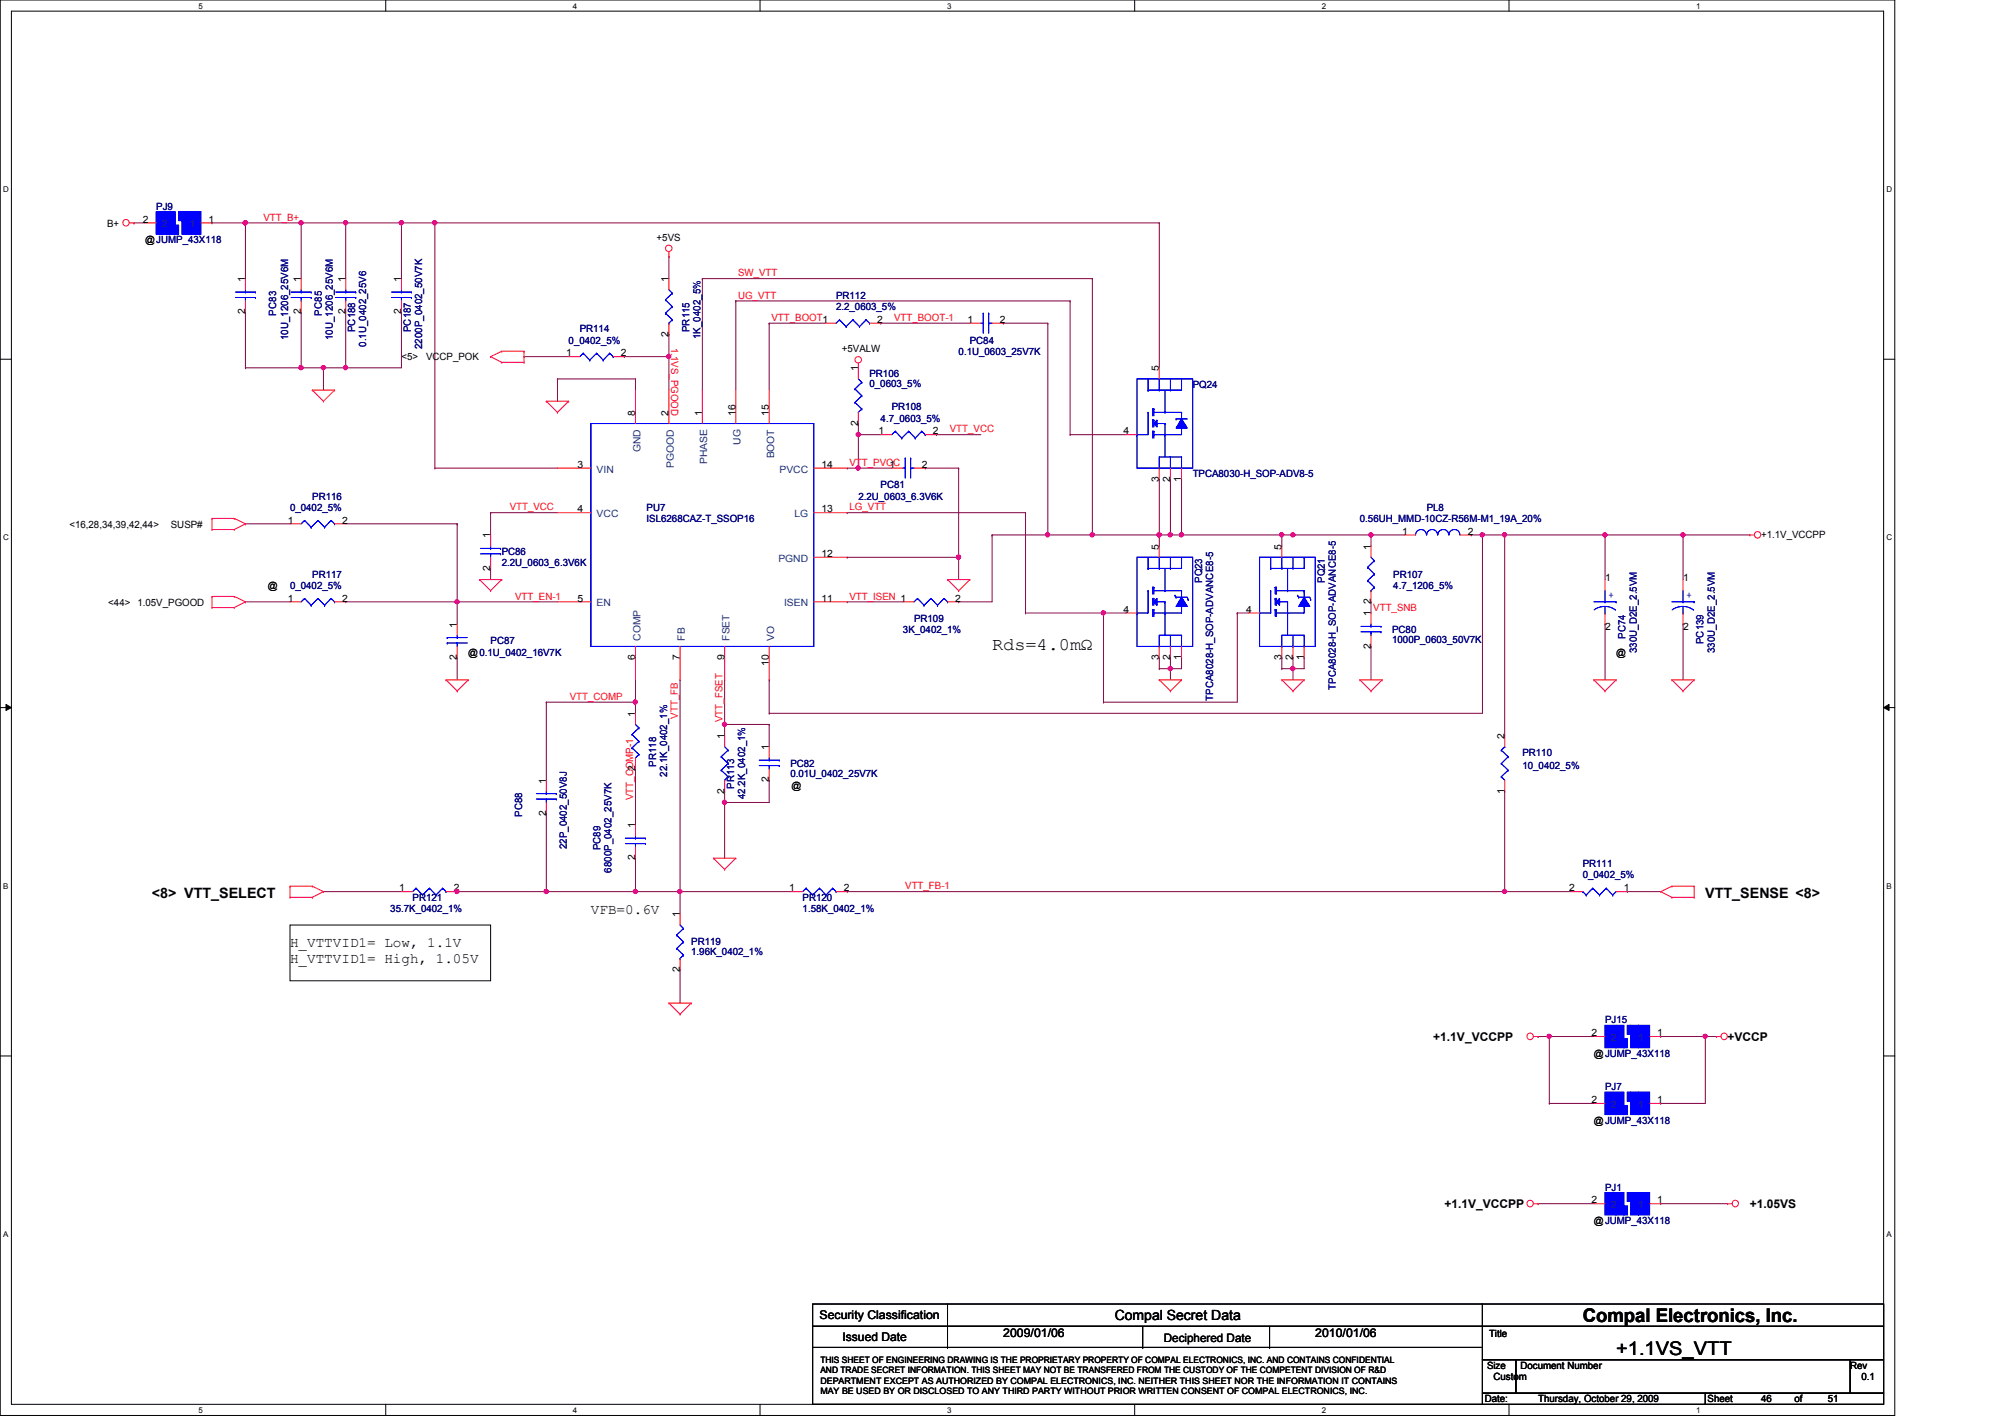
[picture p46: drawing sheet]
<svg xmlns="http://www.w3.org/2000/svg" width="297mm" height="210mm" viewBox="0 0 297 210" stroke-linecap="round" stroke-linejoin="round" font-family="sans-serif">
<defs><g id="words">
<g font-size="2.8">
<text x="234.5" y="195.8">Compal Electronics, Inc.</text>
<text x="239.4" y="200.7">+1.1VS_VTT</text>
</g>
<text font-size="2.6" x="147" y="96.2">Rds=4.0mΩ</text>
<g font-size="2.1">
<text x="22.5" y="133.1">&lt;8&gt; VTT_SELECT</text>
<text x="87.5" y="135.4">VFB=0.6V</text>
<text x="252.6" y="133.1">VTT_SENSE &lt;8&gt;</text>
<text x="43" y="140.3">H_VTTVID1= Low, 1.1V</text>
<text x="43" y="142.6">H_VTTVID1= High, 1.05V</text>
<text x="165.1" y="195.6">Compal Secret Data</text>
</g>
<g font-size="1.8">
<text x="212.3" y="154.2">+1.1V_VCCPP</text>
<text x="255.9" y="154.2">+VCCP</text>
<text x="214" y="179">+1.1V_VCCPP</text>
<text x="259.2" y="179">+1.05VS</text>
<text x="121.4" y="195.5">Security Classification</text>
<text x="124.8" y="198.6">Issued Date</text>
<text x="148.6" y="198.1">2009/01/06</text>
<text x="194.9" y="198.1">2010/01/06</text>
</g>
<text font-size="1.7" x="172.4" y="198.8">Deciphered Date</text>
<g font-size="1.5">
<text x="15.9" y="33.7">B+</text>
<text x="21.2" y="33">2</text>
<text x="30.9" y="33">1</text>
<text x="97.3" y="35.7">+5VS</text>
<text x="21.5" y="36">@JUMP_43X118</text>
<text x="36.3" y="41.8" transform="rotate(-90 36.3 41.8)">1</text>
<text x="44.6" y="41.8" transform="rotate(-90 44.6 41.8)">1</text>
<text x="51.2" y="41.8" transform="rotate(-90 51.2 41.8)">1</text>
<text x="59.4" y="41.8" transform="rotate(-90 59.4 41.8)">1</text>
<text x="99.1" y="41.8" transform="rotate(-90 99.1 41.8)">1</text>
<text x="36.3" y="46.6" transform="rotate(-90 36.3 46.6)">2</text>
<text x="44.6" y="46.6" transform="rotate(-90 44.6 46.6)">2</text>
<text x="51.2" y="46.6" transform="rotate(-90 51.2 46.6)">2</text>
<text x="59.4" y="46.6" transform="rotate(-90 59.4 46.6)">2</text>
<text x="130" y="47.8">2</text>
<text x="143.3" y="47.8">1</text>
<text x="148.1" y="47.8">2</text>
<text x="59.5" y="53.4">&lt;5&gt;</text>
<text x="63.1" y="53.4">VCCP_POK</text>
<text x="83.9" y="52.8">1</text>
<text x="92" y="52.8">2</text>
<text x="99.1" y="49.9" transform="rotate(-90 99.1 49.9)">2</text>
<text x="124.7" y="52.2">+5VALW</text>
<text x="127.1" y="55" transform="rotate(-90 127.1 55)">1</text>
<text x="171.7" y="55" transform="rotate(-90 171.7 55)">5</text>
<text x="94.1" y="61.6" transform="rotate(-90 94.1 61.6)">8</text>
<text x="99.1" y="61.6" transform="rotate(-90 99.1 61.6)">2</text>
<text x="104" y="61.6" transform="rotate(-90 104 61.6)">1</text>
<text x="109" y="61.6" transform="rotate(-90 109 61.6)">16</text>
<text x="113.9" y="61.6" transform="rotate(-90 113.9 61.6)">15</text>
<text x="127.1" y="63.1" transform="rotate(-90 127.1 63.1)">2</text>
<text x="130.1" y="64.3">1</text>
<text x="138.2" y="64.3">2</text>
<text x="166.5" y="64.3">4</text>
<text x="85.6" y="69.3">3</text>
<text x="121.7" y="69.3">14</text>
<text x="131.8" y="69.3">1</text>
<text x="136.6" y="69.3">2</text>
<text x="171.7" y="71.3" transform="rotate(-90 171.7 71.3)">3</text>
<text x="173.4" y="71.3" transform="rotate(-90 173.4 71.3)">2</text>
<text x="175" y="71.3" transform="rotate(-90 175 71.3)">1</text>
<text x="42.6" y="77.6">1</text>
<text x="50.7" y="77.6">2</text>
<text x="85.6" y="75.9">4</text>
<text x="121.7" y="75.9">13</text>
<text x="10.3" y="78.1">&lt;16,28,34,39,42,44&gt;</text>
<text x="25.3" y="78.1">SUSP#</text>
<text x="72.6" y="79.8" transform="rotate(-90 72.6 79.8)">1</text>
<text x="121.7" y="82.5">12</text>
<text x="171.7" y="81.4" transform="rotate(-90 171.7 81.4)">5</text>
<text x="189.9" y="81.4" transform="rotate(-90 189.9 81.4)">5</text>
<text x="203.1" y="81.4" transform="rotate(-90 203.1 81.4)">1</text>
<text x="207.7" y="79.2">1</text>
<text x="217.5" y="79.2">2</text>
<text x="260.9" y="79.6">+1.1V_VCCPP</text>
<text x="16" y="89.7">&lt;44&gt;</text>
<text x="20.4" y="89.7">1.05V_PGOOD</text>
<text x="39.7" y="87.2">@</text>
<text x="42.6" y="89.1">1</text>
<text x="50.7" y="89.1">2</text>
<text x="72.6" y="84.5" transform="rotate(-90 72.6 84.5)">2</text>
<text x="85.6" y="89.1">5</text>
<text x="121.7" y="89.1">11</text>
<text x="141.5" y="89.1">2</text>
<text x="203.1" y="89.5" transform="rotate(-90 203.1 89.5)">2</text>
<text x="237.8" y="86">1</text>
<text x="249.4" y="86">1</text>
<text x="67.7" y="93" transform="rotate(-90 67.7 93)">1</text>
<text x="166.5" y="90.8">4</text>
<text x="184.6" y="90.8">4</text>
<text x="203.1" y="91.3" transform="rotate(-90 203.1 91.3)">1</text>
<text x="237.8" y="93.3">2</text>
<text x="249.4" y="93.3">2</text>
<text x="67.7" y="97.7" transform="rotate(-90 67.7 97.7)">2</text>
<text x="69.4" y="97.1">@0.1U_0402_16V7K</text>
<text x="94.1" y="97.7" transform="rotate(-90 94.1 97.7)">6</text>
<text x="100.7" y="97.7" transform="rotate(-90 100.7 97.7)">7</text>
<text x="107.3" y="97.7" transform="rotate(-90 107.3 97.7)">9</text>
<text x="113.9" y="98.6" transform="rotate(-90 113.9 98.6)">10</text>
<text x="171.7" y="97.7" transform="rotate(-90 171.7 97.7)">3</text>
<text x="173.4" y="97.7" transform="rotate(-90 173.4 97.7)">2</text>
<text x="175" y="97.7" transform="rotate(-90 175 97.7)">1</text>
<text x="189.9" y="97.7" transform="rotate(-90 189.9 97.7)">3</text>
<text x="191.5" y="97.7" transform="rotate(-90 191.5 97.7)">2</text>
<text x="193.2" y="97.7" transform="rotate(-90 193.2 97.7)">1</text>
<text x="203.1" y="96.1" transform="rotate(-90 203.1 96.1)">2</text>
<text x="239.4" y="97.1">@</text>
<text x="94.1" y="106.2" transform="rotate(-90 94.1 106.2)">1</text>
<text x="107.3" y="109.5" transform="rotate(-90 107.3 109.5)">1</text>
<text x="113.9" y="111.1" transform="rotate(-90 113.9 111.1)">1</text>
<text x="222.9" y="109.5" transform="rotate(-90 222.9 109.5)">2</text>
<text x="80.9" y="116.1" transform="rotate(-90 80.9 116.1)">1</text>
<text x="94.1" y="114.3" transform="rotate(-90 94.1 114.3)">2</text>
<text x="107.3" y="117.6" transform="rotate(-90 107.3 117.6)">2</text>
<text x="113.9" y="115.9" transform="rotate(-90 113.9 115.9)">2</text>
<text x="117.3" y="116.9">@</text>
<text x="222.9" y="117.6" transform="rotate(-90 222.9 117.6)">1</text>
<text x="80.9" y="120.9" transform="rotate(-90 80.9 120.9)">2</text>
<text x="94.1" y="122.7" transform="rotate(-90 94.1 122.7)">1</text>
<text x="94.1" y="127.5" transform="rotate(-90 94.1 127.5)">2</text>
<text x="59.1" y="132">1</text>
<text x="67.2" y="132">2</text>
<text x="100.7" y="135.9" transform="rotate(-90 100.7 135.9)">1</text>
<text x="116.9" y="132">1</text>
<text x="125" y="132">2</text>
<text x="232.5" y="132">2</text>
<text x="240.6" y="132">1</text>
<text x="100.7" y="144" transform="rotate(-90 100.7 144)">2</text>
<text x="235.8" y="153.5">2</text>
<text x="245.5" y="153.5">1</text>
<text x="236.1" y="156.5">@JUMP_43X118</text>
<text x="235.8" y="163.4">2</text>
<text x="236.1" y="166.5">@JUMP_43X118</text>
<text x="245.5" y="163.4">1</text>
<text x="235.8" y="178.3">2</text>
<text x="245.5" y="178.3">1</text>
<text x="236.1" y="181.3">@JUMP_43X118</text>
<text x="220.6" y="198">Title</text>
<text x="220.3" y="202.8">Size</text>
<text x="225.3" y="202.8">Document Number</text>
<text x="274.1" y="202.8">Rev</text>
<text x="220" y="207.7">Date:</text>
<text x="221.3" y="204.4">Custom</text>
<text x="227.9" y="207.7">Thursday, October 29, 2009</text>
<text x="253" y="207.7">Sheet</text>
<text x="260.9" y="207.7">46</text>
<text x="265.9" y="207.7">of</text>
<text x="270.8" y="207.7">51</text>
<text x="275.8" y="204.4">0.1</text>
</g>
<g font-size="1.5" fill="#000080">
<text x="23.2" y="31.1">PJ9</text>
<text x="40.9" y="46.7" transform="rotate(-90 40.9 46.7)">PC83</text>
<text x="47.7" y="46.7" transform="rotate(-90 47.7 46.7)">PC85</text>
<text x="123.9" y="44.3">PR112</text>
<text x="123.9" y="45.9">2.2_0603_5%</text>
<text x="42.7" y="50.4" transform="rotate(-90 42.7 50.4)">10U_1206_25V6M</text>
<text x="49.3" y="50.4" transform="rotate(-90 49.3 50.4)">10U_1206_25V6M</text>
<text x="52.6" y="49.2" transform="rotate(-90 52.6 49.2)">PC188</text>
<text x="54.3" y="51.4" transform="rotate(-90 54.3 51.4)">0.1U_0402_25V6</text>
<text x="60.9" y="49.2" transform="rotate(-90 60.9 49.2)">PC187</text>
<text x="62.5" y="51.7" transform="rotate(-90 62.5 51.7)">2200P_0402_50V7K</text>
<text x="84.2" y="50.9">0_0402_5%</text>
<text x="85.9" y="49.2">PR114</text>
<text x="102.1" y="49.2" transform="rotate(-90 102.1 49.2)">PR115</text>
<text x="103.8" y="50.2" transform="rotate(-90 103.8 50.2)">1K_0402_5%</text>
<text x="142" y="52.5">0.1U_0603_25V7K</text>
<text x="143.7" y="50.9">PC84</text>
<text x="128.8" y="55.8">PR106</text>
<text x="128.8" y="57.3">0_0603_5%</text>
<text x="176.7" y="57.5">PQ24</text>
<text x="130.5" y="62.4">4.7_0603_5%</text>
<text x="132.1" y="60.8">PR108</text>
<text x="176.7" y="70.7">TPCA8030-H_SOP-ADV8-5</text>
<text x="43" y="75.6">0_0402_5%</text>
<text x="46.3" y="74">PR116</text>
<text x="95.8" y="75.6">PU7</text>
<text x="95.8" y="77.3">ISL6268CAZ-T_SSOP16</text>
<text x="127.2" y="74">2.2U_0603_6.3V6K</text>
<text x="130.5" y="72.3">PC81</text>
<text x="201.5" y="77.3">0.56UH_MMD-10CZ-R56M-M1_19A_20%</text>
<text x="211.4" y="75.6">PL8</text>
<text x="74.3" y="82.3">PC86</text>
<text x="74.3" y="83.9">2.2U_0603_6.3V6K</text>
<text x="43" y="87.2">0_0402_5%</text>
<text x="46.3" y="85.6">PR117</text>
<text x="178.1" y="86.4" transform="rotate(-90 178.1 86.4)">PQ23</text>
<text x="196.3" y="86.4" transform="rotate(-90 196.3 86.4)">PQ21</text>
<text x="206.4" y="85.6">PR107</text>
<text x="206.4" y="87.2">4.7_1206_5%</text>
<text x="72.7" y="95.5">PC87</text>
<text x="133.8" y="93.8">3K_0402_1%</text>
<text x="135.4" y="92.2">PR109</text>
<text x="206.2" y="93.8">PC80</text>
<text x="206.2" y="95.3">1000P_0603_50V7K</text>
<text x="240.8" y="94.6" transform="rotate(-90 240.8 94.6)">PC74</text>
<text x="252.4" y="95.4" transform="rotate(-90 252.4 95.4)">PC139</text>
<text x="242.5" y="96.7" transform="rotate(-90 242.5 96.7)">330U_D2E_2.5VM</text>
<text x="254" y="96.7" transform="rotate(-90 254 96.7)">330U_D2E_2.5VM</text>
<text x="179.7" y="103.8" transform="rotate(-90 179.7 103.8)">TPCA8028-H_SOP-ADVANCE8-5</text>
<text x="197.9" y="102.2" transform="rotate(-90 197.9 102.2)">TPCA8028-H_SOP-ADVANCE8-5</text>
<text x="97.2" y="113.6" transform="rotate(-90 97.2 113.6)">PR118</text>
<text x="117.1" y="113.6">PC82</text>
<text x="225.5" y="112">PR110</text>
<text x="225.5" y="114">10_0402_5%</text>
<text x="98.8" y="115.1" transform="rotate(-90 98.8 115.1)">22.1K_0402_1%</text>
<text x="108.8" y="116.9" transform="rotate(-90 108.8 116.9)">PR113</text>
<text x="110.4" y="118.4" transform="rotate(-90 110.4 118.4)">42.2K_0402_1%</text>
<text x="117.1" y="115.1">0.01U_0402_25V7K</text>
<text x="77.4" y="121" transform="rotate(-90 77.4 121)">PC88</text>
<text x="84" y="125.8" transform="rotate(-90 84 125.8)">22P_0402_50V8J</text>
<text x="88.9" y="126" transform="rotate(-90 88.9 126)">PC89</text>
<text x="90.6" y="129.3" transform="rotate(-90 90.6 129.3)">6800P_0402_25V7K</text>
<text x="234.5" y="128.5">PR111</text>
<text x="234.5" y="130.1">0_0402_5%</text>
<text x="57.8" y="135.1">35.7K_0402_1%</text>
<text x="61.1" y="133.4">PR121</text>
<text x="118.9" y="133.4">PR120</text>
<text x="118.9" y="135.1">1.58K_0402_1%</text>
<text x="102.4" y="140">PR119</text>
<text x="102.4" y="141.5">1.96K_0402_1%</text>
<text x="237.8" y="151.6">PJ15</text>
<text x="237.8" y="161.5">PJ7</text>
<text x="237.8" y="176.4">PJ1</text>
</g>
<g font-size="1.5" fill="#004080">
<text x="24" y="33.7">2</text>
<text x="28.1" y="33.7">1</text>
<text x="109.7" y="65.9" transform="rotate(-90 109.7 65.9)">UG</text>
<text x="88.4" y="70">VIN</text>
<text x="94.9" y="67" transform="rotate(-90 94.9 67)">GND</text>
<text x="99.8" y="69.3" transform="rotate(-90 99.8 69.3)">PGOOD</text>
<text x="104.8" y="68.7" transform="rotate(-90 104.8 68.7)">PHASE</text>
<text x="114.7" y="67.9" transform="rotate(-90 114.7 67.9)">BOOT</text>
<text x="115.5" y="70">PVCC</text>
<text x="88.4" y="76.6">VCC</text>
<text x="117.7" y="76.6">LG</text>
<text x="115.3" y="83.2">PGND</text>
<text x="88.4" y="89.8">EN</text>
<text x="116.2" y="89.8">ISEN</text>
<text x="94.9" y="94.9" transform="rotate(-90 94.9 94.9)">COMP</text>
<text x="101.5" y="94.9" transform="rotate(-90 101.5 94.9)">FB</text>
<text x="108.1" y="94.9" transform="rotate(-90 108.1 94.9)">FSET</text>
<text x="114.7" y="94.9" transform="rotate(-90 114.7 94.9)">VO</text>
<text x="238.6" y="154.2">2</text>
<text x="242.7" y="154.2">1</text>
<text x="238.6" y="164.1">2</text>
<text x="242.7" y="164.1">1</text>
<text x="238.6" y="179">2</text>
<text x="242.7" y="179">1</text>
</g>
<g font-size="1.5" fill="#f00">
<text x="39" y="32.7">VTT_B+</text>
<text x="109.3" y="40.9">SW_VTT</text>
<text x="109.3" y="44.2">UG_VTT</text>
<text x="114.3" y="47.5">VTT_BOOT1</text>
<text x="132.5" y="47.5">VTT_BOOT-1</text>
<text x="99.4" y="51.5" transform="rotate(90 99.4 51.5)">1.1VS_PGOOD</text>
<text x="140.7" y="64.1">VTT_VCC</text>
<text x="125.9" y="69">VTT_PVCC</text>
<text x="75.5" y="75.6">VTT_VCC</text>
<text x="125.9" y="75.6">LG_VTT</text>
<text x="76.3" y="88.8">VTT_EN-1</text>
<text x="125.9" y="88.8">VTT_ISEN 1</text>
<text x="203.5" y="90.5">VTT_SNB</text>
<text x="84.4" y="103.7">VTT_COMP</text>
<text x="100.4" y="106.5" transform="rotate(-90 100.4 106.5)">VTT_FB</text>
<text x="107" y="107" transform="rotate(-90 107 107)">VTT_FSET</text>
<text x="93.8" y="118.5" transform="rotate(-90 93.8 118.5)">VTT_COMP-1</text>
<text x="134.1" y="131.7">VTT_FB-1</text>
</g>
<g font-size="1.5" fill="#00f">
<text x="238.3" y="88.6">+</text>
<text x="249.8" y="88.6">+</text>
</g>
<g font-size="1.3">
<text x="121.5" y="201.9">THIS SHEET OF ENGINEERING DRAWING IS THE PROPRIETARY PROPERTY OF COMPAL ELECTRONICS, INC. AND CONTAINS CONFIDENTIAL</text>
<text x="121.5" y="203.5">AND TRADE SECRET INFORMATION. THIS SHEET MAY NOT BE TRANSFERED FROM THE CUSTODY OF THE COMPETENT DIVISION OF R&amp;D</text>
<text x="121.5" y="205">DEPARTMENT EXCEPT AS AUTHORIZED BY COMPAL ELECTRONICS, INC. NEITHER THIS SHEET NOR THE INFORMATION IT CONTAINS</text>
<text x="121.5" y="206.5">MAY BE USED BY OR DISCLOSED TO ANY THIRD PARTY WITHOUT PRIOR WRITTEN CONSENT OF COMPAL ELECTRONICS, INC.</text>
</g>
<g font-size="1.2">
<text x="29.4" y="1.3">5</text>
<text x="84.9" y="1.3">4</text>
<text x="140.3" y="1.3">3</text>
<text x="195.8" y="1.3">2</text>
<text x="251.3" y="1.3">1</text>
<text x=".5" y="28.5">D</text>
<text x="279.5" y="28.5">D</text>
<text x=".5" y="80.1">C</text>
<text x="279.5" y="80.1">C</text>
<text x=".5" y="131.7">B</text>
<text x="279.5" y="131.7">B</text>
<text x=".5" y="183.3">A</text>
<text x="279.5" y="183.3">A</text>
<text x="29.4" y="209.3">5</text>
<text x="84.9" y="209.3">4</text>
<text x="140.3" y="209.3">3</text>
<text x="195.8" y="209.3">2</text>
<text x="251.3" y="209.3">1</text>
</g>
</g></defs>
<path d="M0 0h280.7v209.7h-280.7zM1.7 1.7h277.4v206.3h-277.4z" fill="none" stroke="#000" stroke-width=".15"/>
<g fill="#fff">
<path d="M29.4 .2h.6v1.3h-.6z"/>
<path d="M29.4 208.2h.6v1.3h-.6z"/>
</g>
<path d="M57.1 0v1.7M57.1 208v1.7" fill="none" stroke="#000" stroke-width=".15"/>
<g fill="#fff">
<path d="M84.9 .2h.6v1.3h-.6z"/>
<path d="M84.9 208.2h.6v1.3h-.6z"/>
</g>
<path d="M112.6 0v1.7M112.6 208v1.7" fill="none" stroke="#000" stroke-width=".15"/>
<g fill="#fff">
<path d="M140.3 .2h.6v1.3h-.6z"/>
<path d="M140.3 208.2h.6v1.3h-.6z"/>
</g>
<path d="M168.1 0v1.7M168.1 208v1.7" fill="none" stroke="#000" stroke-width=".15"/>
<g fill="#fff">
<path d="M195.8 .2h.6v1.3h-.6z"/>
<path d="M195.8 208.2h.6v1.3h-.6z"/>
</g>
<path d="M223.6 0v1.7M223.6 208v1.7" fill="none" stroke="#000" stroke-width=".15"/>
<g fill="#fff">
<path d="M251.3 .2h.6v1.3h-.6z"/>
<path d="M251.3 208.2h.6v1.3h-.6z"/>
<path d="M.5 27.4h.8v1.3h-.8z"/>
<path d="M279.5 27.4h.8v1.3h-.8z"/>
<path d="M.5 79h.8v1.3h-.8z"/>
<path d="M279.5 79h.8v1.3h-.8z"/>
</g>
<path d="M0 53.2h1.7M279.1 53.2h1.6" fill="none" stroke="#000" stroke-width=".15"/>
<g fill="#fff">
<path d="M.5 130.6h.7v1.3h-.7z"/>
<path d="M279.5 130.6h.7v1.3h-.7z"/>
</g>
<path d="M0 104.8h1.7M.9 104.4l.8 .4-.8 .4zM279.1 104.8l.8-.4v.8zM279.1 104.8h1.6" fill="none" stroke="#000" stroke-width=".15"/>
<path d="M.9 104.4l.8 .4-.8 .4zM279.1 104.8l.8-.4v.8z" fill="#000"/>
<g fill="#fff">
<path d="M.5 182.2h.7v1.3h-.7z"/>
<path d="M279.5 182.2h.7v1.3h-.7z"/>
</g>
<path d="M0 156.4h1.7M279.1 156.4h1.6" fill="none" stroke="#000" stroke-width=".15"/>
<path d="M249.3 79.2h.1M249.3 79.2h9.9" fill="none" stroke="#800040" stroke-width=".15"/>
<circle cx="249.3" cy="79.2" r=".32" fill="#f0f"/>
<circle cx="249.3" cy="79.2" r=".32" fill="none" stroke="#f0f" stroke-width=".15"/>
<path d="M80.9 104h.1M80.9 104h13.2M94.1 104h.1M94.1 104v1.7" fill="none" stroke="#800040" stroke-width=".15"/>
<circle cx="94.1" cy="104" r=".32" fill="#f0f"/>
<circle cx="94.1" cy="104" r=".32" fill="none" stroke="#f0f" stroke-width=".15"/>
<g fill="none" stroke="#800040" stroke-width=".15">
<path d="M104.1 41.3h.1M104.1 41.3v16.5M109 44.6h.1M109 44.6h49.5M114 47.9h.1M114 47.9v9.9M155.2 47.9h.1M155.2 47.9v31.3h-8.2M64.4 69.3h.1M64.4 69.3h18.2M147 79.2h.1M67.7 97.4h.1"/>
<path d="M67.7 89.2h.1M67.7 97.4v3.3M67.7 89.2h14.9M107.4 117.2h.1M107.4 117.2v1.7M80.9 120.5h.1M80.9 120.5v11.6"/>
</g>
<circle cx="67.7" cy="89.1" r=".32" fill="#f0f"/>
<circle cx="67.7" cy="89.1" r=".32" fill="none" stroke="#f0f" stroke-width=".15"/>
<path d="M127.2 62.7h.1M127.2 64.4h.1M127.2 62.7v6.6M127.2 64.4h3.3M138.7 64.4h.1M138.7 64.4h6.6M67.7 89.2h.1M67.7 89.2v3.3" fill="none" stroke="#800040" stroke-width=".15"/>
<circle cx="127.1" cy="69.3" r=".32" fill="#f0f"/>
<circle cx="127.1" cy="69.3" r=".32" fill="none" stroke="#f0f" stroke-width=".15"/>
<circle cx="127.1" cy="64.4" r=".32" fill="#f0f"/>
<circle cx="127.1" cy="64.4" r=".32" fill="none" stroke="#f0f" stroke-width=".15"/>
<path d="M125.5 75.9h.1M125.5 75.9h26.4M127.2 69.3h.1M127.2 69.3h4.9M137.1 69.3h.1M137.1 69.3h4.9M142 82.5h.1M142 82.5v3.4" fill="none" stroke="#800040" stroke-width=".15"/>
<circle cx="142" cy="82.5" r=".32" fill="#f0f"/>
<circle cx="142" cy="82.5" r=".32" fill="none" stroke="#f0f" stroke-width=".15"/>
<g fill="none" stroke="#800040" stroke-width=".15">
<path d="M36.4 33h.1M36.4 33h8.2M44.6 33h.1M44.6 33v8.3M82.6 56.1h.1M82.6 56.1h11.5M82.6 56.1v3.3M94.1 56.1h.1M94.1 56.1v1.7M130.5 47.9h.1M130.5 47.9h13.2M148.6 47.9h.1"/>
<path d="M148.6 47.9h6.6M158.5 44.6h.1M158.5 44.6v19.8M147 79.2h.1M147 79.2v10h-5M151.9 75.9h.1M151.9 75.9v14.9M175 71h.1M175 71v8.2M203.1 79.2h.1M203.1 79.2h5M218 79.2h.1"/>
<path d="M218 79.2h1.6M125.5 89.2h.1M125.5 82.5h.1M125.5 89.2h8.3M125.5 82.5h16.5M142 89.2h.1M173.4 99.1h.1M173.4 99.1h1.6M203.1 89.2h.1M203.1 95.8h.1M203.1 89.2v1.6M203.1 95.8v4.9"/>
<path d="M114 105.7h.1M114 100.7h.1M114 105.7h105.6M114 100.7v5"/>
</g>
<circle cx="36.3" cy="33" r=".32" fill="#f0f"/>
<circle cx="36.3" cy="33" r=".32" fill="none" stroke="#f0f" stroke-width=".15"/>
<path d="M44.6 46.2h.1M44.6 46.2v8.3M173.4 79.2h.1M173.4 79.2h1.6" fill="none" stroke="#800040" stroke-width=".15"/>
<circle cx="175" cy="79.2" r=".32" fill="#f0f"/>
<circle cx="175" cy="79.2" r=".32" fill="none" stroke="#f0f" stroke-width=".15"/>
<circle cx="173.4" cy="79.2" r=".32" fill="#f0f"/>
<circle cx="173.4" cy="79.2" r=".32" fill="none" stroke="#f0f" stroke-width=".15"/>
<path d="M171.7 97.4h.1M171.7 97.4v1.7M173.4 99.1h.1M173.4 99.1v1.6" fill="none" stroke="#800040" stroke-width=".15"/>
<circle cx="173.4" cy="99" r=".32" fill="#f0f"/>
<circle cx="173.4" cy="99" r=".32" fill="none" stroke="#f0f" stroke-width=".15"/>
<path d="M219.6 79.2h.1M219.6 79.2v26.5" fill="none" stroke="#800040" stroke-width=".15"/>
<circle cx="219.6" cy="79.2" r=".32" fill="#f0f"/>
<circle cx="219.6" cy="79.2" r=".32" fill="none" stroke="#f0f" stroke-width=".15"/>
<path d="M107.4 107.3h.1M107.4 107.3v1.7" fill="none" stroke="#800040" stroke-width=".15"/>
<circle cx="107.3" cy="107.3" r=".32" fill="#f0f"/>
<circle cx="107.3" cy="107.3" r=".32" fill="none" stroke="#f0f" stroke-width=".15"/>
<path d="M99.1 52.8h.1M99.1 52.8v5M114 107.3h.1M114 107.3v3.3" fill="none" stroke="#800040" stroke-width=".15"/>
<circle cx="99.1" cy="52.8" r=".32" fill="#f0f"/>
<circle cx="99.1" cy="52.8" r=".32" fill="none" stroke="#f0f" stroke-width=".15"/>
<path d="M107.4 118.9h.1M107.4 118.9v8.2" fill="none" stroke="#800040" stroke-width=".15"/>
<circle cx="107.3" cy="118.8" r=".32" fill="#f0f"/>
<circle cx="107.3" cy="118.8" r=".32" fill="none" stroke="#f0f" stroke-width=".15"/>
<path d="M161.8 41.3h.1M161.8 41.3v37.9M173.4 71h.1M173.4 71v8.2M203.1 79.2h.1M203.1 79.2v1.7M107.4 107.3h.1M107.4 100.7h.1M107.4 107.3h6.6M107.4 100.7v6.6M114 115.6h.1M114 115.6v3.3" fill="none" stroke="#800040" stroke-width=".15"/>
<circle cx="161.8" cy="79.2" r=".32" fill="#f0f"/>
<circle cx="161.8" cy="79.2" r=".32" fill="none" stroke="#f0f" stroke-width=".15"/>
<path d="M155.2 79.2h.1M155.2 79.2h6.6M171.7 71h.1M171.7 71v8.2M80.9 104h.1M80.9 104v11.6" fill="none" stroke="#800040" stroke-width=".15"/>
<circle cx="155.2" cy="79.2" r=".32" fill="#f0f"/>
<circle cx="155.2" cy="79.2" r=".32" fill="none" stroke="#f0f" stroke-width=".15"/>
<path d="M171.7 79.2h.1M171.7 79.2h1.7" fill="none" stroke="#800040" stroke-width=".15"/>
<circle cx="171.7" cy="79.2" r=".32" fill="#f0f"/>
<circle cx="171.7" cy="79.2" r=".32" fill="none" stroke="#f0f" stroke-width=".15"/>
<path d="M151.9 90.8h.1M151.9 90.8h11.6M94.1 113.9h.1M94.1 113.9v8.3M80.9 132.1h.1M80.9 132.1h13.2" fill="none" stroke="#800040" stroke-width=".15"/>
<circle cx="94.1" cy="132.1" r=".32" fill="#f0f"/>
<circle cx="94.1" cy="132.1" r=".32" fill="none" stroke="#f0f" stroke-width=".15"/>
<circle cx="80.9" cy="132.1" r=".32" fill="#f0f"/>
<circle cx="80.9" cy="132.1" r=".32" fill="none" stroke="#f0f" stroke-width=".15"/>
<path d="M104.1 41.3h.1M104.1 41.3h57.7M109 44.6h.1M109 44.6v13.2M161.8 79.2h.1M161.8 79.2h9.9M94.1 127.1h.1M94.1 127.1v5" fill="none" stroke="#800040" stroke-width=".15"/>
<circle cx="171.7" cy="79.2" r=".32" fill="#f0f"/>
<circle cx="171.7" cy="79.2" r=".32" fill="none" stroke="#f0f" stroke-width=".15"/>
<path d="M36.4 33h.1M36.4 33v8.3M36.4 54.5h.1M36.4 54.5h8.2" fill="none" stroke="#800040" stroke-width=".15"/>
<circle cx="44.6" cy="54.5" r=".32" fill="#f0f"/>
<circle cx="44.6" cy="54.5" r=".32" fill="none" stroke="#f0f" stroke-width=".15"/>
<path d="M19.9 33h.1M19.9 33h1.6M64.4 33h.1M64.4 33h107.3M36.4 46.2h.1M36.4 46.2v8.3" fill="none" stroke="#800040" stroke-width=".15"/>
<circle cx="64.4" cy="33" r=".32" fill="#f0f"/>
<circle cx="64.4" cy="33" r=".32" fill="none" stroke="#f0f" stroke-width=".15"/>
<g fill="none" stroke="#800040" stroke-width=".15">
<path d="M31.4 33h.1M31.4 33h5M64.4 33h.1M64.4 33v36.3M171.7 33h.1M171.7 33v21.5M47.9 54.5h.1M47.9 54.5v3.3M114 47.9h.1M114 47.9h8.2M72.7 75.9h.1M72.7 75.9h9.9"/>
<path d="M72.7 75.9v3.3M171.7 79.2h.1M171.7 79.2v1.7M222.9 79.2h.1M222.9 79.2h14.9M51.2 89.2h.1M51.2 89.2h16.5"/>
</g>
<circle cx="36.3" cy="33" r=".32" fill="#f0f"/>
<circle cx="36.3" cy="33" r=".32" fill="none" stroke="#f0f" stroke-width=".15"/>
<path d="M59.5 33h.1M59.5 33h4.9M125.5 69.3h.1M125.5 69.3h1.7M142 69.3h.1M142 69.3v13.2M158.5 64.4h.1M158.5 64.4h8.3" fill="none" stroke="#800040" stroke-width=".15"/>
<circle cx="59.5" cy="33" r=".32" fill="#f0f"/>
<circle cx="59.5" cy="33" r=".32" fill="none" stroke="#f0f" stroke-width=".15"/>
<path d="M237.8 79.2h.1M237.8 79.2v6.7M163.5 90.8h.1M163.5 90.8v13.2M237.8 92.5h.1M237.8 92.5v8.2" fill="none" stroke="#800040" stroke-width=".15"/>
<circle cx="163.5" cy="90.8" r=".32" fill="#f0f"/>
<circle cx="163.5" cy="90.8" r=".32" fill="none" stroke="#f0f" stroke-width=".15"/>
<path d="M189.9 79.2h.1M189.9 79.2v1.7M183.3 90.8h.1M183.3 90.8v13.2h-19.8M183.3 90.8h1.7M189.9 97.4h.1M189.9 97.4v1.7M191.6 99.1h.1M191.6 97.4h.1M191.6 97.4v3.3M163.5 104h.1" fill="none" stroke="#800040" stroke-width=".15"/>
<circle cx="191.5" cy="99" r=".32" fill="#f0f"/>
<circle cx="191.5" cy="99" r=".32" fill="none" stroke="#f0f" stroke-width=".15"/>
<path d="M100.7 132.1h.1M100.7 132.1v3.3M222.9 132.1h.1M222.9 132.1h9.9M100.7 143.6h.1M100.7 143.6v5" fill="none" stroke="#800040" stroke-width=".15"/>
<circle cx="222.9" cy="132.1" r=".32" fill="#f0f"/>
<circle cx="222.9" cy="132.1" r=".32" fill="none" stroke="#f0f" stroke-width=".15"/>
<path d="M100.7 100.7h.1M100.7 100.7v31.4" fill="none" stroke="#800040" stroke-width=".15"/>
<circle cx="100.7" cy="132.1" r=".32" fill="#f0f"/>
<circle cx="100.7" cy="132.1" r=".32" fill="none" stroke="#f0f" stroke-width=".15"/>
<g fill="none" stroke="#800040" stroke-width=".15">
<path d="M99.1 38h.1M99.1 38v3.3M77.6 52.8h.1M77.6 52.8h6.6M92.5 52.8h.1M99.1 49.5h.1M99.1 49.5v3.3h-6.6M36.4 89.2h.1M36.4 89.2h6.6M163.5 90.8h.1M163.5 90.8h3.3M175 97.4h.1"/>
<path d="M175 97.4v1.7M193.2 97.4h.1M193.2 97.4v1.7M94.1 100.7h.1M94.1 100.7v3.3M107.4 118.9h.1M107.4 118.9h6.6M94.1 132.1h.1M94.1 132.1h23.2M100.7 132.1h.1M229.5 153.5h.1M229.5 153.5v9.9"/>
</g>
<circle cx="229.5" cy="153.5" r=".32" fill="#f0f"/>
<circle cx="229.5" cy="153.5" r=".32" fill="none" stroke="#f0f" stroke-width=".15"/>
<path d="M252.6 153.5h.1M252.6 153.5v9.9M229.5 163.4h.1M229.5 163.4h6.6" fill="none" stroke="#800040" stroke-width=".15"/>
<circle cx="252.6" cy="153.5" r=".32" fill="#f0f"/>
<circle cx="252.6" cy="153.5" r=".32" fill="none" stroke="#f0f" stroke-width=".15"/>
<g fill="none" stroke="#800040" stroke-width=".15">
<path d="M175 79.2h.1M175 79.2h14.9M191.6 79.2h.1M191.6 79.2h11.5M171.7 99.1h.1M173.4 97.4h.1M173.4 97.4v1.7h-1.7M189.9 99.1h.1M189.9 99.1h1.7M227.9 153.5h.1M227.9 153.5h8.2M229.5 153.5h.1"/>
<path d="M246 153.5h.1M246 153.5h8.3M252.6 153.5h.1M246 163.4h.1M246 163.4h6.6"/>
</g>
<circle cx="203.1" cy="79.2" r=".32" fill="#f0f"/>
<circle cx="203.1" cy="79.2" r=".32" fill="none" stroke="#f0f" stroke-width=".15"/>
<circle cx="191.5" cy="79.2" r=".32" fill="#f0f"/>
<circle cx="191.5" cy="79.2" r=".32" fill="none" stroke="#f0f" stroke-width=".15"/>
<path d="M237.8 79.2h.1M237.8 79.2h11.5M249.3 79.2h.1M249.3 79.2v6.7M249.3 92.5h.1M249.3 92.5v8.2" fill="none" stroke="#800040" stroke-width=".15"/>
<circle cx="237.8" cy="79.2" r=".32" fill="#f0f"/>
<circle cx="237.8" cy="79.2" r=".32" fill="none" stroke="#f0f" stroke-width=".15"/>
<path d="M222.9 79.2h.1M222.9 79.2v29.8M72.7 84.2h.1M72.7 84.2v1.7M191.6 99.1h.1M191.6 99.1h1.6" fill="none" stroke="#800040" stroke-width=".15"/>
<circle cx="222.9" cy="79.2" r=".32" fill="#f0f"/>
<circle cx="222.9" cy="79.2" r=".32" fill="none" stroke="#f0f" stroke-width=".15"/>
<g fill="none" stroke="#800040" stroke-width=".15">
<path d="M36.4 77.6h.1M36.4 77.6h6.6M51.2 77.6h16.5M67.7 77.6h.1M67.7 77.6v11.6M219.6 79.2h.1M219.6 79.2h3.3M222.9 117.2h.1M222.9 117.2v14.9h-97.4M47.9 132.1h.1M47.9 132.1h11.6M67.7 132.1h.1"/>
<path d="M67.7 132.1h13.2M125.5 132.1h.1M241.1 132.1h.1M241.1 132.1h4.9"/>
</g>
<circle cx="67.7" cy="132.1" r=".32" fill="#f0f"/>
<circle cx="67.7" cy="132.1" r=".32" fill="none" stroke="#f0f" stroke-width=".15"/>
<path d="M189.9 79.2h.1M189.9 79.2h1.7M227.9 178.3h.1M227.9 178.3h8.2M246 178.3h.1M246 178.3h9.9" fill="none" stroke="#800040" stroke-width=".15"/>
<circle cx="189.9" cy="79.2" r=".32" fill="#f0f"/>
<circle cx="189.9" cy="79.2" r=".32" fill="none" stroke="#f0f" stroke-width=".15"/>
<path d="M51.2 33h.1M51.2 33v8.3M59.5 33h.1M59.5 33v8.3M44.6 54.5h3.3M47.9 54.5h.1M59.5 46.2h.1M59.5 46.2v8.3" fill="none" stroke="#800040" stroke-width=".15"/>
<circle cx="51.2" cy="33" r=".32" fill="#f0f"/>
<circle cx="51.2" cy="33" r=".32" fill="none" stroke="#f0f" stroke-width=".15"/>
<path d="M51.2 54.5h.1M51.2 46.2v8.3" fill="none" stroke="#800040" stroke-width=".15"/>
<circle cx="51.2" cy="54.5" r=".32" fill="#f0f"/>
<circle cx="51.2" cy="54.5" r=".32" fill="none" stroke="#f0f" stroke-width=".15"/>
<path d="M44.6 33h.1M44.6 33h6.6" fill="none" stroke="#800040" stroke-width=".15"/>
<circle cx="44.6" cy="33" r=".32" fill="#f0f"/>
<circle cx="44.6" cy="33" r=".32" fill="none" stroke="#f0f" stroke-width=".15"/>
<path d="M51.2 33h.1M51.2 33h8.3M47.9 54.5h.1M47.9 54.5h11.6M51.2 54.5h.1" fill="none" stroke="#800040" stroke-width=".15"/>
<circle cx="47.9" cy="54.5" r=".32" fill="#f0f"/>
<circle cx="47.9" cy="54.5" r=".32" fill="none" stroke="#f0f" stroke-width=".15"/>
<g fill="none" stroke="#f00" stroke-width=".15">
<path d="M19.2 33h.7M19.9 33h.1M99.1 38h.1M99.1 37.3v.7M36.4 41.3v1.6M36.4 44.6v1.6M46.3 57.8h.1M46.3 57.8h3.3M46.3 57.8l1.6 1.6M47.9 59.4h.1M49.6 57.8h.1M49.6 57.8l-1.7 1.6"/>
<path d="M51.2 41.3v1.6M51.2 44.6v1.6M72.7 52.8h.1M72.7 52.8l1.6 .9M74.3 52h.1M74.3 53.7h.1M74.3 52l-1.6 .8M74.3 52h3.3M74.3 53.7h3.3M77.6 52h.1M77.6 53.7h.1M77.6 52v1.7"/>
<path d="M80.9 59.4h.1M80.9 59.4h3.3M80.9 59.4l1.7 1.7M84.2 59.4h.1M84.2 59.4l-1.6 1.7M99.1 41.3v1.6M99.1 47.9v1.6M127.2 54.5h.1M127.2 53.8v.7M31.4 76.8h.1M31.4 78.4h.1M31.4 76.8v1.6"/>
<path d="M31.4 76.8h3.3M31.4 78.4h3.3M34.7 76.8h.1M34.7 78.4h.1M34.7 76.8l1.7 .8M36.4 77.6h.1M36.4 77.6l-1.7 .8M82.6 61.1h.1M259.2 79.2h.1M259.2 79.2h.7M31.4 88.3h.1M31.4 90h.1"/>
<path d="M31.4 88.3h3.3M31.4 88.3v1.7M31.4 90h3.3M34.7 88.3h.1M34.7 90h.1M34.7 88.3l1.7 .9M36.4 89.2h.1M36.4 89.2l-1.7 .8M71 85.9h.1M71 85.9h3.3M71 85.9l1.7 1.6M72.7 87.5h.1"/>
<path d="M74.3 85.9h.1M74.3 85.9l-1.6 1.6M140.4 85.9h.1M140.4 85.9h3.3M140.4 85.9l1.6 1.6M142 87.5h.1M143.7 85.9h.1M143.7 85.9l-1.7 1.6M203.1 80.9v1.6M203.1 87.5v1.7M66.1 100.7h.1M66.1 100.7h3.3"/>
<path d="M66.1 100.7l1.6 1.7M67.7 102.4h.1M69.4 100.7h.1M69.4 100.7l-1.7 1.7M80.9 115.6v1.6M80.9 118.9v1.6M171.7 100.7h.1M171.7 100.7h3.3M171.7 100.7l1.7 1.7M173.4 102.4h.1M175 100.7h.1M175 100.7l-1.6 1.7"/>
<path d="M189.9 100.7h.1M189.9 100.7h3.3M189.9 100.7l1.7 1.7M191.6 102.4h.1M193.2 100.7h.1M193.2 100.7l-1.6 1.7M201.5 100.7h.1M201.5 100.7h3.3M201.5 100.7l1.6 1.7M203.1 102.4h.1M204.8 100.7h.1M204.8 100.7l-1.7 1.7"/>
<path d="M236.1 100.7h.1M236.1 100.7h3.3M236.1 100.7l1.7 1.7M237.8 102.4h.1M239.4 100.7h.1M239.4 100.7l-1.6 1.7M247.7 100.7h.1M247.7 100.7h3.3M247.7 100.7l1.6 1.7M249.3 102.4h.1M251 100.7h.1M251 100.7l-1.7 1.7"/>
<path d="M43 131.3h.1M43 132.9h.1M43 132.9h3.3M43 131.3h3.3M43 131.3v1.6M46.3 131.3h.1M46.3 132.9h.1M46.3 131.3l1.6 .8M47.9 132.1h.1M47.9 132.1l-1.6 .8M100.7 135.4v1.6M105.7 127.1h.1"/>
<path d="M105.7 127.1h3.3M105.7 127.1l1.7 1.7M107.4 128.8h.1M109 127.1h.1M109 127.1l-1.6 1.7M246 132.1h.1M246 132.1l1.7 .8M247.7 132.9h.1M247.7 131.3h.1M247.7 132.9h3.3M247.7 131.3h3.3M247.7 131.3l-1.7 .8"/>
<path d="M251 132.9h.1M251 131.3h.1M251 131.3v1.6M99.1 148.6h.1M99.1 148.6h3.3M99.1 148.6l1.6 1.6M100.7 150.2h.1M100.7 142v1.6M102.4 148.6h.1M102.4 148.6l-1.7 1.6M227.2 153.5h.7M227.9 153.5h.1"/>
<path d="M254.3 153.5h.1M254.3 153.5h.7M227.2 178.3h.7M227.9 178.3h.1M255.9 178.3h.1M255.9 178.3h.7"/>
<circle cx="18.7" cy="33" r=".48"/>
<circle cx="99.1" cy="36.8" r=".48"/>
<circle cx="127.1" cy="53.3" r=".48"/>
<circle cx="260.4" cy="79.2" r=".48"/>
<circle cx="226.7" cy="153.5" r=".48"/>
<circle cx="255.4" cy="153.5" r=".48"/>
<circle cx="226.7" cy="178.3" r=".48"/>
<circle cx="257.1" cy="178.3" r=".48"/>
</g>
<g fill="none" stroke="#000" stroke-width=".15">
<path d="M43 137h29.7v8.3h-29.7zM120.4 193.2h99.2v3.3h-99.2zM120.4 196.5h99.2v3.1h-99.2zM120.4 199.6h99.2v8.4h-99.2zM140.4 196.5h.1M140.4 199.6h.1M140.4 193.2v6.4M169.3 199.6h.1M169.3 196.5v3.1M188.1 199.6h.1M188.1 196.5v3.1M219.6 193.2h59.5v3.3h-59.5z"/>
<path d="M219.6 196.5h59.5v4.9h-59.5zM219.6 201.4h5v5h-5zM219.6 206.4h33v1.6h-33zM224.6 201.4h49.5v5h-49.5zM252.6 206.4h26.5v1.6h-26.5zM274.1 201.4h5v5h-5z"/>
</g>
<g fill="none" stroke="#00f" stroke-width=".15">
<path d="M34.9 44.1h2.9M34.9 43.3h2.9M36.4 43.3h.1M36.4 44.1h.1M36.4 42.9v.4M36.4 44.1v.5M37.8 44.1h.1M37.8 43.3h.1M49.7 44.1h3M49.7 43.3h3M51.2 43.3h.1M51.2 44.1h.1"/>
<path d="M51.2 42.9v.4M51.2 44.1v.5M52.7 44.1h.1M52.7 43.3h.1M98.6 44.4h.1M98.6 46.4h.1M98.6 44.4l1 1M98.6 46.4l1 1M99.1 47.9h.1M99.1 42.9l.5 .5M99.6 43.4h.1M99.6 45.4h.1"/>
<path d="M99.6 47.4h.1M99.6 43.4l-1 1M99.6 45.4l-1 1M99.6 47.4l-.5 .5M186.6 90.8h.1M188.3 84.2h.1M188.3 87.5h.1M188.3 87.5v3.3h-1.7M188.3 82.5v1.7M188.9 87h.1M188.9 90.3h.1M188.9 88.6h.1"/>
<path d="M188.9 87h.2M188.9 87v1M188.9 88.6v1.1M188.9 90.3v1M188.9 90.3h.2M188.9 88.6h.2M189.1 87h.1M189.1 90.3h.1M189.1 88.6h.1M189.1 87v1M189.1 88.6v1.1M189.1 90.3v1"/>
<path d="M189.1 87.5h4.1M189.6 89.2h.1M189.6 89.2h1.2M189.9 95.8h.1M189.9 84.2h.1M189.9 82.5v1.7M189.9 94.1v1.7M190.8 87.5h.1M190.8 90.8h.1M190.8 84.2v3.3M190.8 90.8v3.3M191.6 95.8h.1"/>
<path d="M191.6 84.2h.1M191.6 82.5v1.7M191.6 94.1v1.7M192.4 88.5h.1M192.4 88.5h1.7M193.2 87.5h.1M193.2 82.5h.1M193.2 89.8h.1M193.2 95.8h.1M193.2 82.5v1.7h-4.9M193.2 87.5v1M193.2 89.8v1"/>
<path d="M193.2 94.1v1.7M202.6 84h.1M202.6 86h.1M202.6 84l1 1M202.6 86l1 1M203.1 87.5h.1M203.1 82.5l.5 .6M203.6 83.1h.1M203.6 85h.1M203.6 87h.1M203.6 83.1l-1 .9M203.6 85l-1 1"/>
<path d="M203.6 87l-.5 .5M79.5 118.4h2.9M79.5 117.6h2.9M80.9 117.6h.1M80.9 118.4h.1M80.9 117.2v.4M80.9 118.4v.5M82.4 118.4h.1M82.4 117.6h.1M100.2 138.5h.1M100.2 138.5l1.1 1M100.7 137l.6 .5"/>
<path d="M101.3 137.5h.1M101.3 139.5h.1M101.3 137.5l-1.1 1M101.3 139.5l-1.1 1M100.2 140.5h.1M100.2 140.5l1.1 1M100.7 142h.1M101.3 141.5h.1M101.3 141.5l-.6 .5"/>
</g>
<path d="M193.2 88.5l.9 1.3h-1.7z" fill="#00f"/>
<path d="M189.1 90.8h.1M189.1 90.8h4.1M193.2 88.5l.9 1.3h-1.7z" fill="none" stroke="#00f" stroke-width=".15"/>
<path d="M189.6 88.6v1.1l-.5-.5z" fill="#00f"/>
<g fill="none" stroke="#00f" stroke-width=".15">
<path d="M186.6 82.5h8.3v13.3h-8.3zM186.6 90.8h.1M188.3 84.2h.1M188.3 87.5h.1M188.3 87.5v3.3h-1.7M188.3 82.5v1.7M188.9 87h.1M188.9 90.3h.1M188.9 88.6h.1M188.9 87h.2M188.9 87v1M188.9 88.6v1.1"/>
<path d="M188.9 90.3v1M188.9 90.3h.2M188.9 88.6h.2M189.1 87h.1M189.1 90.3h.1M189.1 88.6h.1M189.1 87v1M189.1 88.6v1.1M189.1 90.3v1M189.1 87.5h4.1M189.6 88.6v1.1l-.5-.5zM189.6 89.2h.1"/>
<path d="M189.6 89.2h1.2M189.9 95.8h.1M189.9 84.2h.1M189.9 82.5v1.7M190.8 89.2h.1M190.8 87.5h.1M190.8 90.8h.1M190.8 84.2v3.3M190.8 89.2v4.9M191.6 95.8h.1M191.6 84.2h.1M191.6 82.5v1.7"/>
<path d="M191.6 94.1v1.7M192.2 88.2h.1M192.2 88.2l.2 .3M192.4 88.5h.1M192.4 88.5h1.7l.1 .3M193.2 94.1h.1M193.2 87.5h.1M193.2 82.5h.1M193.2 89.8h.1M193.2 95.8h.1M193.2 94.1h-3.3v1.7M193.2 82.5v1.7h-4.9"/>
<path d="M193.2 87.5v1M193.2 89.8v1M193.2 94.1v1.7M194.2 88.8h.1"/>
</g>
<path d="M193.2 88.5l.9 1.3h-1.7z" fill="#00f"/>
<path d="M189.1 90.8h.1M189.1 90.8h4.1M193.2 88.5l.9 1.3h-1.7z" fill="none" stroke="#00f" stroke-width=".15"/>
<path d="M189.6 88.6v1.1l-.5-.5z" fill="#00f"/>
<g fill="none" stroke="#00f" stroke-width=".15">
<path d="M170.1 57.8h.1M170.1 56.1v1.7M171.7 57.8h.1M171.7 56.1v1.7M172.6 57.8v3.3M173.4 57.8h.1M173.4 56.1v1.7M175 56.1h.1M175 56.1v1.7h-4.9M168.4 64.4h.1M170.1 61.1h.1M170.1 61.1v3.3h-1.7"/>
<path d="M170.8 60.6h.1M170.8 63.9h.1M170.8 62.2h.1M170.8 60.6v1M170.8 62.2v1M170.8 63.9v1M170.9 60.6h.1M170.9 63.9h.1M170.9 62.2h.1M170.9 60.6v1M170.9 62.2v1M170.9 63.9v1"/>
<path d="M170.9 61.1h4.1M171.4 62.7h.1M171.4 62.7h1.2M171.7 69.3h.1M171.7 67.7v1.6M172.6 61.1h.1M172.6 64.4h.1M172.6 64.4v3.3M173.4 69.3h.1M173.4 67.7v1.6M174.2 62.1h.1M174.2 62.1h1.7"/>
<path d="M175 61.1h.1M175 63.4h.1M175 69.3h.1M175 61.1v1M175 63.4v1M175 67.7v1.6M186.6 82.5h8.3v13.3h-8.3zM189.6 88.6v1.1l-.5-.5zM189.9 94.1h3.3M190.8 89.2h.1M190.8 89.2v1.6M192.2 88.2h.1"/>
<path d="M192.2 88.2l.2 .3M193.2 94.1h.1M194.1 88.5l.1 .3M194.2 88.8h.1"/>
</g>
<path d="M185 90.8h1.6M189.9 80.9v1.6M189.9 95.8v1.6M191.6 95.8v1.6M193.2 95.8v1.6" fill="none" stroke="#f00" stroke-width=".15"/>
<path d="M175 62.1l.9 1.3h-1.7z" fill="#00f"/>
<path d="M170.9 64.4h.1M170.9 64.4h4.1M175 62.1l.9 1.3h-1.7z" fill="none" stroke="#00f" stroke-width=".15"/>
<path d="M171.4 62.2v1l-.5-.5z" fill="#00f"/>
<g fill="none" stroke="#00f" stroke-width=".15">
<path d="M168.4 56.1h8.3v13.2h-8.3zM170.1 57.8h.1M170.1 56.1v1.7M171.7 57.8h.1M171.7 56.1v1.7M172.6 57.8v3.3M173.4 57.8h.1M173.4 56.1v1.7M175 56.1h.1M175 56.1v1.7h-4.9M168.4 64.4h.1M170.1 61.1h.1"/>
<path d="M170.1 61.1v3.3h-1.7M170.8 60.6h.1M170.8 63.9h.1M170.8 62.2h.1M170.8 60.6v1M170.8 62.2v1M170.8 63.9v1M170.9 60.6h.1M170.9 63.9h.1M170.9 62.2h.1M170.9 60.6v1M170.9 62.2v1"/>
<path d="M170.9 63.9v1M170.9 61.1h4.1M171.4 62.2v1l-.5-.5zM171.4 62.7h.1M171.4 62.7h1.2M171.7 69.3h.1M172.6 62.7h.1M172.6 61.1h.1M172.6 64.4h.1M172.6 62.7v5M173.4 69.3h.1M173.4 67.7v1.6"/>
<path d="M174.2 62.1h.1M174.2 62.1h1.7M175 67.7h.1M175 61.1h.1M175 63.4h.1M175 69.3h.1M175 67.7h-3.3v1.6M175 61.1v1M175 63.4v1M175 67.7v1.6"/>
</g>
<path d="M175 62.1l.9 1.3h-1.7z" fill="#00f"/>
<path d="M170.9 64.4h.1M170.9 64.4h4.1M175 62.1l.9 1.3h-1.7z" fill="none" stroke="#00f" stroke-width=".15"/>
<path d="M171.4 62.2v1l-.5-.5z" fill="#00f"/>
<path d="M168.4 56.1h8.3v13.2h-8.3zM171.4 62.2v1l-.5-.5zM171.7 67.7h3.3M172.6 62.7h.1M172.6 62.7v1.7M175 67.7h.1" fill="none" stroke="#00f" stroke-width=".15"/>
<path d="M171.7 54.5v1.6M166.8 64.4h1.6M171.7 69.3v1.7M173.4 69.3v1.7M175 69.3v1.7" fill="none" stroke="#f00" stroke-width=".15"/>
<path d="M242.7 176.7h1.7v3.3h-1.7z" fill-rule="evenodd" fill="#00f"/>
<path d="M242.7 176.7h1.7v3.3h-1.7z" fill="none" stroke="#00f" stroke-width=".15"/>
<path d="M241.6 176.7h1.1v3.3h-1.1z" fill-rule="evenodd" fill="#00f"/>
<path d="M241.6 176.7h1.1v3.3h-1.1z" fill="none" stroke="#00f" stroke-width=".15"/>
<path d="M241.1 176.7h.5v1.3h-.5z" fill-rule="evenodd" fill="#00f"/>
<path d="M241.1 176.7h.5v1.3h-.5z" fill="none" stroke="#00f" stroke-width=".15"/>
<path d="M240.6 178.6h.5v1.4h-.5z" fill-rule="evenodd" fill="#00f"/>
<path d="M240.6 178.6h.5v1.4h-.5z" fill="none" stroke="#00f" stroke-width=".15"/>
<path d="M239.4 176.7h1.2v3.3h-1.2z" fill-rule="evenodd" fill="#00f"/>
<path d="M239.4 176.7h1.2v3.3h-1.2z" fill="none" stroke="#00f" stroke-width=".15"/>
<path d="M237.8 176.7h1.6v3.3h-1.6z" fill-rule="evenodd" fill="#00f"/>
<path d="M237.8 176.7h1.6v3.3h-1.6z" fill="none" stroke="#00f" stroke-width=".15"/>
<path d="M242.7 176.7h1.7v3.3h-1.7z" fill-rule="evenodd" fill="#00f"/>
<path d="M242.7 176.7h1.7v3.3h-1.7z" fill="none" stroke="#00f" stroke-width=".15"/>
<path d="M241.6 176.7h1.1v3.3h-1.1z" fill-rule="evenodd" fill="#00f"/>
<path d="M241.6 176.7h1.1v3.3h-1.1z" fill="none" stroke="#00f" stroke-width=".15"/>
<path d="M241.1 176.7h.5v1.3h-.5z" fill-rule="evenodd" fill="#00f"/>
<path d="M241.1 176.7h.5v1.3h-.5z" fill="none" stroke="#00f" stroke-width=".15"/>
<path d="M240.6 178.6h.5v1.4h-.5z" fill-rule="evenodd" fill="#00f"/>
<path d="M240.6 178.6h.5v1.4h-.5z" fill="none" stroke="#00f" stroke-width=".15"/>
<path d="M239.4 176.7h1.2v3.3h-1.2z" fill-rule="evenodd" fill="#00f"/>
<path d="M239.4 176.7h1.2v3.3h-1.2z" fill="none" stroke="#00f" stroke-width=".15"/>
<path d="M237.8 176.7h1.6v3.3h-1.6z" fill-rule="evenodd" fill="#00f"/>
<g fill="none" stroke="#00f" stroke-width=".15">
<path d="M86.4 52.3h.1M86.4 52.3l-.5 .5M86.4 52.3l1 1M87.4 53.3h.1M88.4 52.3h.1M88.4 52.3l-1 1M88.4 52.3l1 1M89.4 53.3h.1M90.3 52.3h.1M90.3 52.3l-.9 1M90.3 52.3l.5 .5M90.8 52.8h.1"/>
<path d="M126.7 57.6h.1M126.7 59.6h.1M126.7 57.6l1 1M126.7 59.6l1 1M127.2 56.1l.5 .5M127.7 56.6h.1M127.7 58.6h.1M127.7 56.6l-1 1M127.7 58.6l-1 1M127.2 61.1h.1M127.7 60.6h.1M127.7 60.6l-.5 .5"/>
<path d="M132.6 63.9h.1M132.6 63.9l-.5 .5M132.6 63.9l1 1M133.6 64.9h.1M134.6 63.9h.1M134.6 63.9l-1 1M134.6 63.9l1 1M135.6 64.9h.1M136.6 63.9h.1M136.6 63.9l-1 1M136.6 63.9l.5 .5M137.1 64.4h.1"/>
<path d="M92.7 125h2.9M92.7 124.2h2.9M94.1 124.2h.1M94.1 125h.1M94.1 123.8v.4M94.1 125v.5M95.6 125h.1M95.6 124.2h.1M237.8 176.7h1.6v3.3h-1.6z"/>
</g>
<path d="M84.2 52.8h1.7M90.8 52.8h1.7M127.2 54.5v1.6M127.2 61.1v1.6M130.5 64.4h1.6M137.1 64.4h1.6M94.1 122.2v1.6M94.1 125.5v1.6M236.1 178.3h1.7M244.4 178.3h1.6" fill="none" stroke="#f00" stroke-width=".15"/>
<path d="M242.7 151.9h1.7v3.3h-1.7z" fill-rule="evenodd" fill="#00f"/>
<path d="M242.7 151.9h1.7v3.3h-1.7z" fill="none" stroke="#00f" stroke-width=".15"/>
<path d="M241.6 151.9h1.1v3.3h-1.1z" fill-rule="evenodd" fill="#00f"/>
<path d="M241.6 151.9h1.1v3.3h-1.1z" fill="none" stroke="#00f" stroke-width=".15"/>
<path d="M241.1 151.9h.5v1.3h-.5z" fill-rule="evenodd" fill="#00f"/>
<path d="M241.1 151.9h.5v1.3h-.5z" fill="none" stroke="#00f" stroke-width=".15"/>
<path d="M240.6 153.9h.5v1.3h-.5z" fill-rule="evenodd" fill="#00f"/>
<path d="M240.6 153.9h.5v1.3h-.5z" fill="none" stroke="#00f" stroke-width=".15"/>
<path d="M239.4 151.9h1.2v3.3h-1.2z" fill-rule="evenodd" fill="#00f"/>
<path d="M239.4 151.9h1.2v3.3h-1.2z" fill="none" stroke="#00f" stroke-width=".15"/>
<path d="M237.8 151.9h1.6v3.3h-1.6z" fill-rule="evenodd" fill="#00f"/>
<path d="M237.8 151.9h1.6v3.3h-1.6z" fill="none" stroke="#00f" stroke-width=".15"/>
<path d="M242.7 151.9h1.7v3.3h-1.7z" fill-rule="evenodd" fill="#00f"/>
<path d="M242.7 151.9h1.7v3.3h-1.7z" fill="none" stroke="#00f" stroke-width=".15"/>
<path d="M241.6 151.9h1.1v3.3h-1.1z" fill-rule="evenodd" fill="#00f"/>
<path d="M241.6 151.9h1.1v3.3h-1.1z" fill="none" stroke="#00f" stroke-width=".15"/>
<path d="M241.1 151.9h.5v1.3h-.5z" fill-rule="evenodd" fill="#00f"/>
<path d="M241.1 151.9h.5v1.3h-.5z" fill="none" stroke="#00f" stroke-width=".15"/>
<path d="M240.6 153.9h.5v1.3h-.5z" fill-rule="evenodd" fill="#00f"/>
<path d="M240.6 153.9h.5v1.3h-.5z" fill="none" stroke="#00f" stroke-width=".15"/>
<path d="M239.4 151.9h1.2v3.3h-1.2z" fill-rule="evenodd" fill="#00f"/>
<path d="M239.4 151.9h1.2v3.3h-1.2z" fill="none" stroke="#00f" stroke-width=".15"/>
<path d="M237.8 151.9h1.6v3.3h-1.6z" fill-rule="evenodd" fill="#00f"/>
<g fill="none" stroke="#00f" stroke-width=".15">
<path d="M58 44.1h3M58 43.3h3M59.5 43.3h.1M59.5 44.1h.1M59.5 42.9v.4M59.5 44.1v.5M61 44.1h.1M61 43.3h.1M45.1 77.1h.1M45.1 77.1l-.5 .5M45.1 77.1l1 1M46.1 78.1h.1"/>
<path d="M47.1 77.1h.1M47.1 77.1l-1 1M47.1 77.1l1 1M48.1 78.1h.1M49.1 77.1h.1M49.1 77.1l-1 1M49.1 77.1l.5 .5M49.6 77.6h.1M87.5 62.7h33.1v33.1h-33.1zM133.8 69.3h.3M134.1 69.3h.1M134.1 67.9h.1"/>
<path d="M134.1 67.9v2.9M134.9 67.9h.1M134.9 69.3h.1M134.9 69.3h.5M134.9 67.9v2.9M45.1 88.6h.1M45.1 88.6l-.5 .6M45.1 88.6l1 1.1M46.1 89.7h.1M47.1 88.6h.1M47.1 88.6l-1 1.1M47.1 88.6l1 1.1"/>
<path d="M48.1 89.7h.1M49.1 88.6h.1M49.1 88.6l-1 1.1M49.1 88.6l.5 .6M49.6 89.2h.1M93.6 108.8h.1M93.6 110.8h.1M93.6 108.8l1.1 1M93.6 110.8l1.1 1M94.1 112.3h.1M94.1 107.3l.6 .5M94.7 107.8h.1"/>
<path d="M94.7 109.8h.1M94.7 111.8h.1M94.7 107.8l-1.1 1M94.7 109.8l-1.1 1M94.7 111.8l-.6 .5M106.8 112.1h.1M106.8 114.1h.1M106.8 112.1l1.1 1M106.8 114.1l1.1 1M107.4 115.6h.1M107.4 110.6l.5 .5M107.9 111.1h.1"/>
<path d="M107.9 113.1h.1M107.9 115.1h.1M107.9 111.1l-1.1 1M107.9 113.1l-1.1 1M107.9 115.1l-.5 .5M237.8 151.9h1.6v3.3h-1.6z"/>
</g>
<g fill="none" stroke="#f00" stroke-width=".15">
<path d="M59.5 41.3v1.6M59.5 44.6v1.6M94.1 57.8v4.9M99.1 57.8v4.9M104.1 57.8v4.9M109 57.8v4.9M114 57.8v4.9M43 77.6h1.6M49.6 77.6h1.6M82.6 69.3h4.9M82.6 75.9h4.9M120.6 69.3h4.9"/>
<path d="M120.6 75.9h4.9M132.1 69.3h1.7M135.4 69.3h1.7M43 89.2h1.6M49.6 89.2h1.6M82.6 89.2h4.9M94.1 95.8v4.9M100.7 95.8v4.9M107.4 95.8v4.9M114 95.8v4.9M120.6 89.2h4.9M120.6 82.5h4.9"/>
<path d="M94.1 105.7v1.6M94.1 112.3v1.6M107.4 109v1.6M107.4 115.6v1.6M236.1 153.5h1.7M244.4 153.5h1.6"/>
</g>
<path d="M242.7 161.8h1.7v3.3h-1.7z" fill-rule="evenodd" fill="#00f"/>
<path d="M242.7 161.8h1.7v3.3h-1.7z" fill="none" stroke="#00f" stroke-width=".15"/>
<path d="M241.6 161.8h1.1v3.3h-1.1z" fill-rule="evenodd" fill="#00f"/>
<path d="M241.6 161.8h1.1v3.3h-1.1z" fill="none" stroke="#00f" stroke-width=".15"/>
<path d="M241.1 161.8h.5v1.3h-.5z" fill-rule="evenodd" fill="#00f"/>
<path d="M241.1 161.8h.5v1.3h-.5z" fill="none" stroke="#00f" stroke-width=".15"/>
<path d="M240.6 163.8h.5v1.3h-.5z" fill-rule="evenodd" fill="#00f"/>
<path d="M240.6 163.8h.5v1.3h-.5z" fill="none" stroke="#00f" stroke-width=".15"/>
<path d="M239.4 161.8h1.2v3.3h-1.2z" fill-rule="evenodd" fill="#00f"/>
<path d="M239.4 161.8h1.2v3.3h-1.2z" fill="none" stroke="#00f" stroke-width=".15"/>
<path d="M237.8 161.8h1.6v3.3h-1.6z" fill-rule="evenodd" fill="#00f"/>
<path d="M237.8 161.8h1.6v3.3h-1.6z" fill="none" stroke="#00f" stroke-width=".15"/>
<path d="M242.7 161.8h1.7v3.3h-1.7z" fill-rule="evenodd" fill="#00f"/>
<path d="M242.7 161.8h1.7v3.3h-1.7z" fill="none" stroke="#00f" stroke-width=".15"/>
<path d="M241.6 161.8h1.1v3.3h-1.1z" fill-rule="evenodd" fill="#00f"/>
<path d="M241.6 161.8h1.1v3.3h-1.1z" fill="none" stroke="#00f" stroke-width=".15"/>
<path d="M241.1 161.8h.5v1.3h-.5z" fill-rule="evenodd" fill="#00f"/>
<path d="M241.1 161.8h.5v1.3h-.5z" fill="none" stroke="#00f" stroke-width=".15"/>
<path d="M240.6 163.8h.5v1.3h-.5z" fill-rule="evenodd" fill="#00f"/>
<path d="M240.6 163.8h.5v1.3h-.5z" fill="none" stroke="#00f" stroke-width=".15"/>
<path d="M239.4 161.8h1.2v3.3h-1.2z" fill-rule="evenodd" fill="#00f"/>
<path d="M239.4 161.8h1.2v3.3h-1.2z" fill="none" stroke="#00f" stroke-width=".15"/>
<path d="M237.8 161.8h1.6v3.3h-1.6z" fill-rule="evenodd" fill="#00f"/>
<g fill="none" stroke="#00f" stroke-width=".15">
<path d="M135.9 88.6h.1M135.9 88.6l-.5 .6M135.9 88.6l1 1.1M136.9 89.7h.1M137.9 88.6h.1M137.9 88.6l-1 1.1M137.9 88.6l1 1.1M138.9 89.7h.1M139.9 88.6h.1M139.9 88.6l-1 1.1M139.9 88.6l.5 .6M140.4 89.2h.1"/>
<path d="M168.4 90.8h.1M170.1 84.2h.1M170.1 87.5h.1M170.1 87.5v3.3h-1.7M170.1 82.5v1.7M170.8 87h.1M170.8 90.3h.1M170.8 88.6h.1M170.8 87v1M170.8 88.6v1.1M170.8 90.3v1M170.9 87h.1"/>
<path d="M170.9 90.3h.1M170.9 88.6h.1M170.9 87v1M170.9 88.6v1.1M170.9 90.3v1M170.9 87.5h4.1M171.4 89.2h.1M171.4 89.2h1.2M171.7 95.8h.1M171.7 84.2h.1M171.7 82.5v1.7M171.7 94.1v1.7"/>
<path d="M172.6 87.5h.1M172.6 90.8h.1M172.6 84.2v3.3M172.6 90.8v3.3M173.4 95.8h.1M173.4 84.2h.1M173.4 82.5v1.7M173.4 94.1v1.7M174.2 88.5h.1M174.2 88.5h1.7M175 87.5h.1M175 82.5h.1"/>
<path d="M175 89.8h.1M175 95.8h.1M175 82.5v1.7h-4.9M175 87.5v1M175 89.8v1M175 94.1v1.7M222.4 115.1h.1M222.4 113.1h.1M222.4 111.1h.1M222.4 115.1l.5 .5M222.4 113.1l1 1M222.4 111.1l1 1"/>
<path d="M222.9 110.6h.1M222.9 110.6l-.5 .5M223.4 114.1h.1M223.4 112.1h.1M223.4 114.1l-1 1M223.4 112.1l-1 1M119.4 131.6h.1M119.4 131.6l-.5 .5M119.4 131.6l1 1M120.4 132.6h.1M121.4 131.6h.1M121.4 131.6l-1 1"/>
<path d="M121.4 131.6l1 1M122.4 132.6h.1M123.4 131.6h.1M123.4 131.6l-1 1M123.4 131.6l.5 .5M123.9 132.1h.1M234.5 132.1h.1M234.5 132.1l.5 .5M235 132.6h.1M236 131.6h.1M236 131.6l1 1M236 131.6l-1 1"/>
<path d="M237 132.6h.1M238 131.6h.1M238 131.6l.9 1M238 131.6l-1 1M238.9 132.6h.1M239.4 132.1l-.5 .5M237.8 161.8h1.6v3.3h-1.6z"/>
</g>
<path d="M133.8 89.2h1.6M140.4 89.2h1.6M222.9 109v1.6M222.9 115.6v1.6M117.3 132.1h1.6M123.9 132.1h1.6M232.8 132.1h1.7M239.4 132.1h1.7M236.1 163.4h1.7M244.4 163.4h1.6" fill="none" stroke="#f00" stroke-width=".15"/>
<path d="M175 88.5l.9 1.3h-1.7z" fill="#00f"/>
<path d="M170.9 90.8h.1M170.9 90.8h4.1M175 88.5l.9 1.3h-1.7z" fill="none" stroke="#00f" stroke-width=".15"/>
<path d="M171.4 88.6v1.1l-.5-.5z" fill="#00f"/>
<g fill="none" stroke="#00f" stroke-width=".15">
<path d="M168.4 82.5h8.3v13.3h-8.3zM168.4 90.8h.1M170.1 84.2h.1M170.1 87.5h.1M170.1 87.5v3.3h-1.7M170.1 82.5v1.7M170.8 87h.1M170.8 90.3h.1M170.8 88.6h.1M170.8 87v1M170.8 88.6v1.1M170.8 90.3v1"/>
<path d="M170.9 87h.1M170.9 90.3h.1M170.9 88.6h.1M170.9 87v1M170.9 88.6v1.1M170.9 90.3v1M170.9 87.5h4.1M171.4 88.6v1.1l-.5-.5zM171.4 89.2h.1M171.4 89.2h1.2M171.7 95.8h.1M171.7 84.2h.1"/>
<path d="M171.7 82.5v1.7M172.6 89.2h.1M172.6 87.5h.1M172.6 90.8h.1M172.6 84.2v3.3M172.6 89.2v4.9M173.4 95.8h.1M173.4 84.2h.1M173.4 82.5v1.7M173.4 94.1v1.7M174.1 88.2h.1M174.1 88.2l.1 .3"/>
<path d="M174.2 88.5h.1M174.2 88.5h1.7l.1 .3M175 94.1h.1M175 87.5h.1M175 82.5h.1M175 89.8h.1M175 95.8h.1M175 94.1h-3.3v1.7M175 82.5v1.7h-4.9M175 87.5v1M175 89.8v1M175 94.1v1.7"/>
<path d="M176 88.8h.1"/>
</g>
<path d="M175 88.5l.9 1.3h-1.7z" fill="#00f"/>
<path d="M170.9 90.8h.1M170.9 90.8h4.1M175 88.5l.9 1.3h-1.7z" fill="none" stroke="#00f" stroke-width=".15"/>
<path d="M171.4 88.6v1.1l-.5-.5z" fill="#00f"/>
<g fill="none" stroke="#00f" stroke-width=".15">
<path d="M71.2 82h3M71.2 81.2h3M72.7 81.2h.1M72.7 82h.1M72.7 80.9v.3M72.7 82v.5M74.2 82h.1M74.2 81.2h.1M168.4 82.5h8.3v13.3h-8.3zM171.4 88.6v1.1l-.5-.5zM171.7 94.1h3.3M172.6 89.2h.1"/>
<path d="M172.6 89.2v1.6M174.1 88.2h.1M174.1 88.2l.1 .3M175 94.1h.1M175.9 88.5l.1 .3M176 88.8h.1M61.6 131.6h.1M61.6 131.6l-.5 .5M61.6 131.6l1 1M62.6 132.6h.1M63.6 131.6h.1M63.6 131.6l-1 1"/>
<path d="M63.6 131.6l1 1M64.6 132.6h.1M65.6 131.6h.1M65.6 131.6l-1 1M65.6 131.6l.5 .5M66.1 132.1h.1"/>
</g>
<path d="M72.7 79.2v1.7M72.7 82.5v1.7M166.8 90.8h1.6M171.7 80.9v1.6M171.7 95.8v1.6M173.4 95.8v1.6M175 95.8v1.6M59.5 132.1h1.6M66.1 132.1h1.6" fill="none" stroke="#f00" stroke-width=".15"/>
<path d="M28.1 31.4h1.7v3.3h-1.7z" fill-rule="evenodd" fill="#00f"/>
<path d="M28.1 31.4h1.7v3.3h-1.7z" fill="none" stroke="#00f" stroke-width=".15"/>
<path d="M27 31.4h1.1v3.3h-1.1z" fill-rule="evenodd" fill="#00f"/>
<path d="M27 31.4h1.1v3.3h-1.1z" fill="none" stroke="#00f" stroke-width=".15"/>
<path d="M26.5 31.4h.5v1.3h-.5z" fill-rule="evenodd" fill="#00f"/>
<path d="M26.5 31.4h.5v1.3h-.5z" fill="none" stroke="#00f" stroke-width=".15"/>
<path d="M25.9 33.4h.6v1.3h-.6z" fill-rule="evenodd" fill="#00f"/>
<path d="M25.9 33.4h.6v1.3h-.6z" fill="none" stroke="#00f" stroke-width=".15"/>
<path d="M24.8 31.4h1.1v3.3h-1.1z" fill-rule="evenodd" fill="#00f"/>
<path d="M24.8 31.4h1.1v3.3h-1.1z" fill="none" stroke="#00f" stroke-width=".15"/>
<path d="M23.2 31.4h1.6v3.3h-1.6z" fill-rule="evenodd" fill="#00f"/>
<path d="M23.2 31.4h1.6v3.3h-1.6z" fill="none" stroke="#00f" stroke-width=".15"/>
<path d="M28.1 31.4h1.7v3.3h-1.7z" fill-rule="evenodd" fill="#00f"/>
<path d="M28.1 31.4h1.7v3.3h-1.7z" fill="none" stroke="#00f" stroke-width=".15"/>
<path d="M27 31.4h1.1v3.3h-1.1z" fill-rule="evenodd" fill="#00f"/>
<path d="M27 31.4h1.1v3.3h-1.1z" fill="none" stroke="#00f" stroke-width=".15"/>
<path d="M26.5 31.4h.5v1.3h-.5z" fill-rule="evenodd" fill="#00f"/>
<path d="M26.5 31.4h.5v1.3h-.5z" fill="none" stroke="#00f" stroke-width=".15"/>
<path d="M25.9 33.4h.6v1.3h-.6z" fill-rule="evenodd" fill="#00f"/>
<path d="M25.9 33.4h.6v1.3h-.6z" fill="none" stroke="#00f" stroke-width=".15"/>
<path d="M24.8 31.4h1.1v3.3h-1.1z" fill-rule="evenodd" fill="#00f"/>
<path d="M24.8 31.4h1.1v3.3h-1.1z" fill="none" stroke="#00f" stroke-width=".15"/>
<path d="M23.2 31.4h1.6v3.3h-1.6z" fill-rule="evenodd" fill="#00f"/>
<g fill="none" stroke="#00f" stroke-width=".15">
<path d="M23.2 31.4h1.6v3.3h-1.6zM43.1 44.1h3M43.1 43.3h3M44.6 43.3h.1M44.6 44.1h.1M44.6 42.9v.4M44.6 44.1v.5M46.1 44.1h.1M46.1 43.3h.1M124.4 47.4h.1M124.4 47.4l-.5 .5M124.4 47.4l.9 1"/>
<path d="M125.3 48.4h.1M126.4 47.4h.1M126.4 47.4l-1.1 1M126.4 47.4l.9 1M127.3 48.4h.1M128.3 47.4h.1M128.3 47.4l-1 1M128.3 47.4l.5 .5M128.8 47.9h.1M145.3 47.9h.4M145.7 47.9h.1M145.7 46.4h.1"/>
<path d="M145.7 46.4v3M146.5 46.4h.1M146.5 47.9h.1M146.5 47.9h.5M146.5 46.4v3M209.7 79.2a.8 .8 0 0 1 .8-.8 .8 .8 0 0 1 .8 .8M211.4 79.2a.8 .8 0 0 1 .8-.8 .8 .8 0 0 1 .8 .8M213 79.2a.8 .8 0 0 1 .8-.8 .8 .8 0 0 1 .8 .8M214.7 79.2a.8 .8 0 0 1 .8-.8 .8 .8 0 0 1 .8 .8M66.2 95.2h.1M66.2 94.4h.1M66.2 95.2h3"/>
<path d="M66.2 94.4h3M67.7 94.4h.1M67.7 95.2h.1M67.7 94.1v.3M67.7 95.2v.6M201.6 93.6h3M201.6 92.8h3M203.1 92.8h.1M203.1 93.6h.1M203.1 92.5v.3M203.1 93.6v.5M204.6 93.6h.1"/>
<path d="M204.6 92.8h.1M236.1 89.2h3.3M237.8 89.2h.1M237.8 89.8a2.44 2.44 0 0 1 1.5 .6M237.8 89.8h-.1a2.57 2.57 0 0 0-1.5 .5M237.8 90.8h.1M237.8 87.5v1.7M237.8 89.8v1M239.4 89.2h.1M247.7 89.2h3.3M249.3 89.2h.1M249.3 89.8a2.44 2.44 0 0 1 1.6 .6"/>
<path d="M249.3 89.8a2.57 2.57 0 0 0-1.6 .5M249.3 90.8h.1M249.3 87.5v1.7M249.3 89.8v1M251 89.2h.1M112.5 113.4h2.9M112.5 112.6h2.9M114 112.6h.1M114 113.4h.1M114 112.3v.3M114 113.4v.5M115.4 113.4h.1"/>
<path d="M115.4 112.6h.1"/>
</g>
<g fill="none" stroke="#f00" stroke-width=".15">
<path d="M21.5 33h1.7M29.8 33h1.6M44.6 41.3v1.6M44.6 44.6v1.6M122.2 47.9h1.7M128.8 47.9h1.7M143.7 47.9h1.6M147 47.9h1.6M208.1 79.2h1.6M216.3 79.2h1.7M67.7 92.5v1.6M67.7 95.8v1.6"/>
<path d="M203.1 90.8v1.7M203.1 94.1v1.7M237.8 85.9v1.6M237.8 90.8v1.7M249.3 85.9v1.6M249.3 90.8v1.7M114 110.6v1.7M114 113.9v1.7"/>
</g>
<circle cx="249.3" cy="79.2" r=".32" fill="#f0f"/>
<circle cx="249.3" cy="79.2" r=".32" fill="none" stroke="#f0f" stroke-width=".15"/>
<circle cx="94.1" cy="104" r=".32" fill="#f0f"/>
<circle cx="94.1" cy="104" r=".32" fill="none" stroke="#f0f" stroke-width=".15"/>
<circle cx="67.7" cy="89.1" r=".32" fill="#f0f"/>
<circle cx="67.7" cy="89.1" r=".32" fill="none" stroke="#f0f" stroke-width=".15"/>
<circle cx="127.1" cy="69.3" r=".32" fill="#f0f"/>
<circle cx="127.1" cy="69.3" r=".32" fill="none" stroke="#f0f" stroke-width=".15"/>
<circle cx="127.1" cy="64.4" r=".32" fill="#f0f"/>
<circle cx="127.1" cy="64.4" r=".32" fill="none" stroke="#f0f" stroke-width=".15"/>
<circle cx="142" cy="82.5" r=".32" fill="#f0f"/>
<circle cx="142" cy="82.5" r=".32" fill="none" stroke="#f0f" stroke-width=".15"/>
<circle cx="36.3" cy="33" r=".32" fill="#f0f"/>
<circle cx="36.3" cy="33" r=".32" fill="none" stroke="#f0f" stroke-width=".15"/>
<circle cx="175" cy="79.2" r=".32" fill="#f0f"/>
<circle cx="175" cy="79.2" r=".32" fill="none" stroke="#f0f" stroke-width=".15"/>
<circle cx="173.4" cy="79.2" r=".32" fill="#f0f"/>
<circle cx="173.4" cy="79.2" r=".32" fill="none" stroke="#f0f" stroke-width=".15"/>
<circle cx="173.4" cy="99" r=".32" fill="#f0f"/>
<circle cx="173.4" cy="99" r=".32" fill="none" stroke="#f0f" stroke-width=".15"/>
<circle cx="219.6" cy="79.2" r=".32" fill="#f0f"/>
<circle cx="219.6" cy="79.2" r=".32" fill="none" stroke="#f0f" stroke-width=".15"/>
<circle cx="107.3" cy="107.3" r=".32" fill="#f0f"/>
<circle cx="107.3" cy="107.3" r=".32" fill="none" stroke="#f0f" stroke-width=".15"/>
<circle cx="99.1" cy="52.8" r=".32" fill="#f0f"/>
<circle cx="99.1" cy="52.8" r=".32" fill="none" stroke="#f0f" stroke-width=".15"/>
<circle cx="107.3" cy="118.8" r=".32" fill="#f0f"/>
<circle cx="107.3" cy="118.8" r=".32" fill="none" stroke="#f0f" stroke-width=".15"/>
<circle cx="161.8" cy="79.2" r=".32" fill="#f0f"/>
<circle cx="161.8" cy="79.2" r=".32" fill="none" stroke="#f0f" stroke-width=".15"/>
<circle cx="155.2" cy="79.2" r=".32" fill="#f0f"/>
<circle cx="155.2" cy="79.2" r=".32" fill="none" stroke="#f0f" stroke-width=".15"/>
<circle cx="171.7" cy="79.2" r=".32" fill="#f0f"/>
<circle cx="171.7" cy="79.2" r=".32" fill="none" stroke="#f0f" stroke-width=".15"/>
<circle cx="94.1" cy="132.1" r=".32" fill="#f0f"/>
<circle cx="94.1" cy="132.1" r=".32" fill="none" stroke="#f0f" stroke-width=".15"/>
<circle cx="80.9" cy="132.1" r=".32" fill="#f0f"/>
<circle cx="80.9" cy="132.1" r=".32" fill="none" stroke="#f0f" stroke-width=".15"/>
<circle cx="171.7" cy="79.2" r=".32" fill="#f0f"/>
<circle cx="171.7" cy="79.2" r=".32" fill="none" stroke="#f0f" stroke-width=".15"/>
<circle cx="44.6" cy="54.5" r=".32" fill="#f0f"/>
<circle cx="44.6" cy="54.5" r=".32" fill="none" stroke="#f0f" stroke-width=".15"/>
<circle cx="64.4" cy="33" r=".32" fill="#f0f"/>
<circle cx="64.4" cy="33" r=".32" fill="none" stroke="#f0f" stroke-width=".15"/>
<circle cx="36.3" cy="33" r=".32" fill="#f0f"/>
<circle cx="36.3" cy="33" r=".32" fill="none" stroke="#f0f" stroke-width=".15"/>
<circle cx="59.5" cy="33" r=".32" fill="#f0f"/>
<circle cx="59.5" cy="33" r=".32" fill="none" stroke="#f0f" stroke-width=".15"/>
<circle cx="163.5" cy="90.8" r=".32" fill="#f0f"/>
<circle cx="163.5" cy="90.8" r=".32" fill="none" stroke="#f0f" stroke-width=".15"/>
<circle cx="191.5" cy="99" r=".32" fill="#f0f"/>
<circle cx="191.5" cy="99" r=".32" fill="none" stroke="#f0f" stroke-width=".15"/>
<circle cx="222.9" cy="132.1" r=".32" fill="#f0f"/>
<circle cx="222.9" cy="132.1" r=".32" fill="none" stroke="#f0f" stroke-width=".15"/>
<circle cx="100.7" cy="132.1" r=".32" fill="#f0f"/>
<circle cx="100.7" cy="132.1" r=".32" fill="none" stroke="#f0f" stroke-width=".15"/>
<circle cx="229.5" cy="153.5" r=".32" fill="#f0f"/>
<circle cx="229.5" cy="153.5" r=".32" fill="none" stroke="#f0f" stroke-width=".15"/>
<circle cx="252.6" cy="153.5" r=".32" fill="#f0f"/>
<circle cx="252.6" cy="153.5" r=".32" fill="none" stroke="#f0f" stroke-width=".15"/>
<circle cx="203.1" cy="79.2" r=".32" fill="#f0f"/>
<circle cx="203.1" cy="79.2" r=".32" fill="none" stroke="#f0f" stroke-width=".15"/>
<circle cx="191.5" cy="79.2" r=".32" fill="#f0f"/>
<circle cx="191.5" cy="79.2" r=".32" fill="none" stroke="#f0f" stroke-width=".15"/>
<circle cx="237.8" cy="79.2" r=".32" fill="#f0f"/>
<circle cx="237.8" cy="79.2" r=".32" fill="none" stroke="#f0f" stroke-width=".15"/>
<circle cx="222.9" cy="79.2" r=".32" fill="#f0f"/>
<circle cx="222.9" cy="79.2" r=".32" fill="none" stroke="#f0f" stroke-width=".15"/>
<circle cx="67.7" cy="132.1" r=".32" fill="#f0f"/>
<circle cx="67.7" cy="132.1" r=".32" fill="none" stroke="#f0f" stroke-width=".15"/>
<circle cx="189.9" cy="79.2" r=".32" fill="#f0f"/>
<circle cx="189.9" cy="79.2" r=".32" fill="none" stroke="#f0f" stroke-width=".15"/>
<circle cx="51.2" cy="33" r=".32" fill="#f0f"/>
<circle cx="51.2" cy="33" r=".32" fill="none" stroke="#f0f" stroke-width=".15"/>
<circle cx="51.2" cy="54.5" r=".32" fill="#f0f"/>
<circle cx="51.2" cy="54.5" r=".32" fill="none" stroke="#f0f" stroke-width=".15"/>
<circle cx="44.6" cy="33" r=".32" fill="#f0f"/>
<circle cx="44.6" cy="33" r=".32" fill="none" stroke="#f0f" stroke-width=".15"/>
<circle cx="47.9" cy="54.5" r=".32" fill="#f0f"/>
<circle cx="47.9" cy="54.5" r=".32" fill="none" stroke="#f0f" stroke-width=".15"/>
<use href="#words"/>
</svg>
